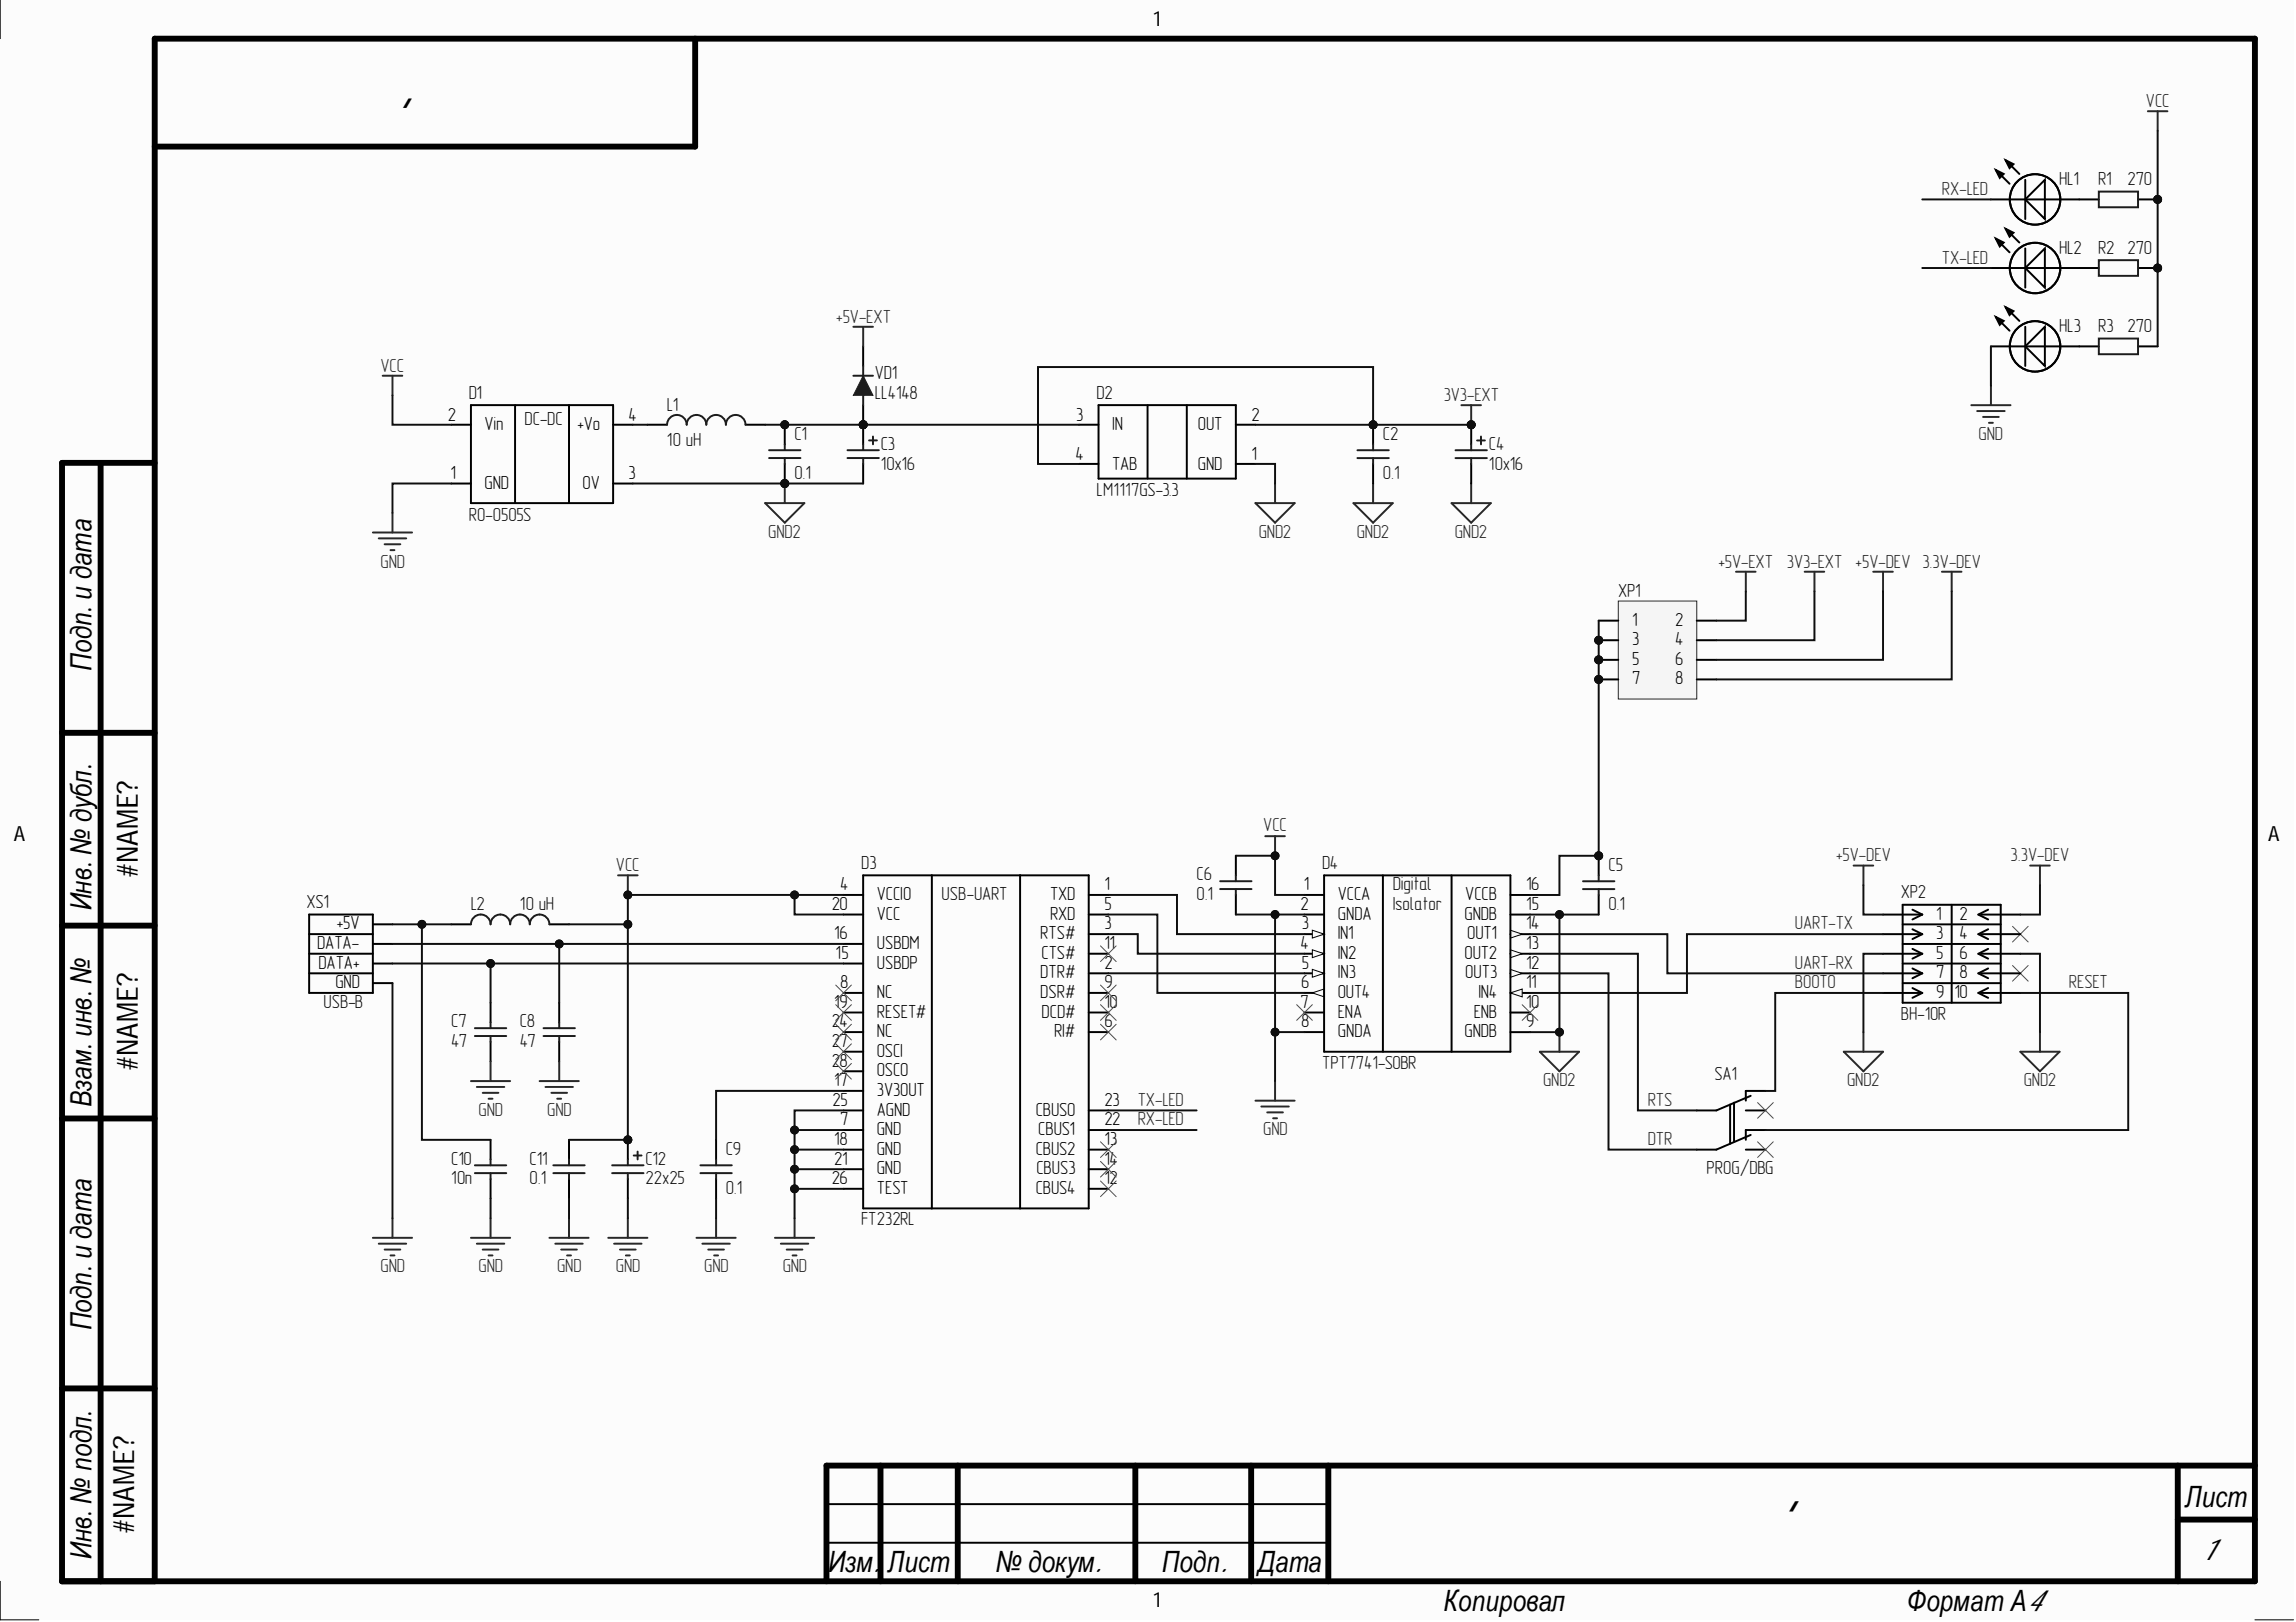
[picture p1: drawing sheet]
<svg xmlns="http://www.w3.org/2000/svg" width="297mm" height="210mm" viewBox="0 0 297 210" stroke-linecap="round" stroke-linejoin="round" font-family="sans-serif">
<defs><g id="words">
<g font-size="3.8">
<text x="11.8" y="86.8" transform="rotate(-90 11.8 86.8)">Подп. и дата</text>
<text x="17.8" y="113.5" transform="rotate(-90 17.8 113.5)">#NAME?</text>
<text x="11.8" y="117.8" transform="rotate(-90 11.8 117.8)">Инв. № дубл.</text>
<text x="11.8" y="143.3" transform="rotate(-90 11.8 143.3)">Взам. инв. №</text>
<text x="17.8" y="138.5" transform="rotate(-90 17.8 138.5)">#NAME?</text>
<text x="11.8" y="172.2" transform="rotate(-90 11.8 172.2)">Подп. и дата</text>
<text x="282.7" y="195">Лист</text>
<text x="11.8" y="201.8" transform="rotate(-90 11.8 201.8)">Инв. № подл.</text>
<text x="17.3" y="198.4" transform="rotate(-90 17.3 198.4)">#NAME?</text>
<text x="107.2" y="203.5">Изм.</text>
<text x="114.9" y="203.5">Лист</text>
<text x="128.8" y="203.5">№ докум.</text>
<text x="150.3" y="203.5">Подп.</text>
<text x="162.8" y="203.5">Дата</text>
<text x="284.7" y="201.9">1</text>
<text x="186.8" y="208.4">Копировал</text>
<text x="246.8" y="208.4">Формат А4</text>
</g>
<g font-size="2.7">
<text x="149.1" y="3.4">1</text>
<text x="1.8" y="108.8">A</text>
<text x="293.4" y="108.8">A</text>
<text x="149.1" y="208">1</text>
</g>
<g font-size="2.5" fill="#262626">
<text x="277.6" y="13.9">VCC</text>
<text x="251.2" y="25.3">RX-LED</text>
<text x="251.2" y="34.1">TX-LED</text>
<text x="108.2" y="41.8">+5V-EXT</text>
<text x="49.2" y="48.1">VCC</text>
<text x="186.8" y="51.9">3V3-EXT</text>
<text x="256" y="57">GND</text>
<text x="99.4" y="69.6">GND2</text>
<text x="162.8" y="69.6">GND2</text>
<text x="175.5" y="69.6">GND2</text>
<text x="188.2" y="69.6">GND2</text>
<text x="49.2" y="73.4">GND</text>
<text x="222.3" y="73.4">+5V-EXT</text>
<text x="231.2" y="73.4">3V3-EXT +5V-DEV 3.3V-DEV</text>
<text x="163.4" y="107.6">VCC</text>
<text x="79.7" y="112.7">VCC</text>
<text x="237.5" y="111.4">+5V-DEV</text>
<text x="260.1" y="111.4">3.3V-DEV</text>
<text x="232.2" y="120.3">UART-TX</text>
<text x="232.2" y="125.3">UART-RX</text>
<text x="232.2" y="127.9">BOOT0</text>
<text x="267.6" y="127.9">RESET</text>
<text x="147.2" y="143.1">TX-LED</text>
<text x="199.6" y="140.6">GND2</text>
<text x="213.2" y="143.1">RTS</text>
<text x="239" y="140.6">GND2</text>
<text x="261.8" y="140.6">GND2</text>
<text x="61.9" y="144.4">GND</text>
<text x="70.8" y="144.4">GND</text>
<text x="147.2" y="145.6">RX-LED</text>
<text x="163.4" y="146.9">GND</text>
<text x="213.2" y="148.2">DTR</text>
<text x="49.2" y="164.7">GND</text>
<text x="61.9" y="164.7">GND</text>
<text x="72.1" y="164.7">GND</text>
<text x="79.7" y="164.7">GND</text>
<text x="91.1" y="164.7">GND</text>
<text x="101.3" y="164.7">GND</text>
</g>
<g font-size="2.5" fill="#0e0e0e">
<text x="266.4" y="24">HL1</text>
<text x="271.5" y="24">R1</text>
<text x="275.3" y="24">270</text>
<text x="266.4" y="32.9">HL2</text>
<text x="271.5" y="32.9">R2</text>
<text x="275.3" y="32.9">270</text>
<text x="266.4" y="43">HL3</text>
<text x="271.5" y="43">R3</text>
<text x="275.3" y="43">270</text>
<text x="60.7" y="51.6">D1</text>
<text x="86.3" y="53.2">L1</text>
<text x="113.2" y="49.1">VD1</text>
<text x="113.2" y="51.6">LL4148</text>
<text x="141.9" y="51.6">D2</text>
<text x="67.8" y="55">DC-DC</text>
<text x="86.3" y="57.7">10 uH</text>
<text x="102.8" y="57">C1</text>
<text x="113.9" y="58.2">C3</text>
<text x="178.9" y="57">C2</text>
<text x="192.6" y="58.2">C4</text>
<text x="102.8" y="62">0.1</text>
<text x="113.9" y="60.8">10x16</text>
<text x="141.9" y="64.2">LM1117GS-3.3</text>
<text x="178.9" y="62">0.1</text>
<text x="192.6" y="60.8">10x16</text>
<text x="60.7" y="67.4">RO-0505S</text>
<text x="209.4" y="77.3">XP1</text>
<text x="111.4" y="112.4">D3</text>
<text x="154.8" y="113.9">C6</text>
<text x="171" y="112.4">D4</text>
<text x="208.1" y="112.7">C5</text>
<text x="39.7" y="117.5">XS1</text>
<text x="60.9" y="117.7">L2</text>
<text x="67.3" y="117.7">10 uH</text>
<text x="121.8" y="116.5">USB-UART</text>
<text x="154.8" y="116.5">0.1</text>
<text x="180.2" y="115.2">Digital</text>
<text x="180.2" y="117.7">Isolator</text>
<text x="208.1" y="117.7">0.1</text>
<text x="245.9" y="116.2">XP2</text>
<text x="41.9" y="130.4">USB-B</text>
<text x="245.9" y="131.9">BH-10R</text>
<text x="58.4" y="135.5">47</text>
<text x="58.4" y="133">C7</text>
<text x="67.3" y="135.5">47</text>
<text x="67.3" y="133">C8</text>
<text x="171" y="138.3">TPT7741-SOBR</text>
<text x="221.8" y="139.8">SA1</text>
<text x="93.9" y="149.4">C9</text>
<text x="58.4" y="153.2">10n</text>
<text x="58.4" y="150.7">C10</text>
<text x="68.5" y="153.2">0.1</text>
<text x="68.5" y="150.7">C11</text>
<text x="83.5" y="153.2">22x25</text>
<text x="83.5" y="150.7">C12</text>
<text x="93.9" y="154.5">0.1</text>
<text x="220.8" y="152">PROG/DBG</text>
<text x="111.4" y="158.6">FT232RL</text>
</g>
<g font-size="2.5">
<text x="57.9" y="54.4">2</text>
<text x="62.7" y="55.7">Vin</text>
<text x="74.7" y="55.7">+Vo</text>
<text x="81.3" y="54.4">4</text>
<text x="139.2" y="59.5">4</text>
<text x="139.2" y="54.4">3</text>
<text x="143.9" y="55.7">IN</text>
<text x="155" y="55.7">OUT</text>
<text x="161.9" y="54.4">2</text>
<text x="161.9" y="59.5">1</text>
<text x="58.3" y="62">1</text>
<text x="62.7" y="63.3">GND</text>
<text x="75.4" y="63.3">0V</text>
<text x="81.3" y="62">3</text>
<text x="143.9" y="60.8">TAB</text>
<text x="155" y="60.8">GND</text>
<text x="211.1" y="81.1">1</text>
<text x="211.1" y="83.5">3</text>
<text x="216.7" y="81.1">2</text>
<text x="216.7" y="83.5">4</text>
<text x="211.1" y="86">5</text>
<text x="211.1" y="88.6">7</text>
<text x="216.7" y="86">6</text>
<text x="216.7" y="88.6">8</text>
<text x="107.6" y="117.7">20</text>
<text x="108.7" y="115.2">4</text>
<text x="113.4" y="116.5">VCCIO</text>
<text x="113.4" y="119">VCC</text>
<text x="135.9" y="116.5">TXD</text>
<text x="135.9" y="119">RXD</text>
<text x="142.9" y="115.2">1</text>
<text x="142.9" y="117.7">5</text>
<text x="168.3" y="117.7">2</text>
<text x="168.7" y="115.2">1</text>
<text x="173.1" y="116.5">VCCA</text>
<text x="173.1" y="119">GNDA</text>
<text x="189.5" y="119">GNDB</text>
<text x="189.6" y="116.5">VCCB</text>
<text x="197.4" y="117.7">15</text>
<text x="197.4" y="115.2">16</text>
<text x="250.5" y="119">1</text>
<text x="253.5" y="119">2</text>
<text x="41" y="122.8">DATA-</text>
<text x="41.2" y="125.3">DATA+</text>
<text x="43.6" y="120.3">+5V</text>
<text x="107.9" y="121.5">16</text>
<text x="108.1" y="124.1">15</text>
<text x="113.4" y="122.8">USBDM</text>
<text x="113.4" y="125.3">USBDP</text>
<text x="134.6" y="121.5">RTS#</text>
<text x="134.8" y="124.1">CTS#</text>
<text x="142.9" y="120.3">3</text>
<text x="142.9" y="122.8">11</text>
<text x="142.9" y="125.3">2</text>
<text x="168.3" y="122.8">4</text>
<text x="168.4" y="120.3">3</text>
<text x="168.4" y="125.3">5</text>
<text x="173.1" y="121.5">IN1</text>
<text x="173.1" y="124.1">IN2</text>
<text x="189.5" y="124.1">OUT2</text>
<text x="189.8" y="121.5">OUT1</text>
<text x="197.4" y="125.3">12</text>
<text x="197.4" y="122.8">13</text>
<text x="197.4" y="120.3">14</text>
<text x="250.5" y="121.5">3</text>
<text x="250.5" y="124.1">5</text>
<text x="253.5" y="121.5">4</text>
<text x="253.5" y="124.1">6</text>
<text x="43.4" y="127.9">GND</text>
<text x="107.9" y="130.4">19</text>
<text x="108.7" y="127.9">8</text>
<text x="113.4" y="129.2">NC</text>
<text x="113.4" y="131.7">RESET#</text>
<text x="134.6" y="126.6">DTR#</text>
<text x="134.6" y="129.2">DSR#</text>
<text x="134.8" y="131.7">DCD#</text>
<text x="142.9" y="127.9">9</text>
<text x="142.9" y="130.4">10</text>
<text x="168.3" y="130.4">7</text>
<text x="168.3" y="127.9">6</text>
<text x="173.1" y="126.6">IN3</text>
<text x="173.1" y="129.2">OUT4</text>
<text x="173.1" y="131.7">ENA</text>
<text x="189.6" y="126.6">OUT3</text>
<text x="190.7" y="131.7">ENB</text>
<text x="191.3" y="129.2">IN4</text>
<text x="197.4" y="130.4">10</text>
<text x="197.4" y="127.9">11</text>
<text x="250.5" y="126.6">7</text>
<text x="250.5" y="129.2">9</text>
<text x="252.8" y="129.2">10</text>
<text x="253.5" y="126.6">8</text>
<text x="107.6" y="135.5">27</text>
<text x="107.6" y="133">24</text>
<text x="113.4" y="136.8">OSCI</text>
<text x="113.4" y="134.2">NC</text>
<text x="136.4" y="134.2">RI#</text>
<text x="142.9" y="133">6</text>
<text x="168.3" y="133">8</text>
<text x="173.1" y="134.2">GNDA</text>
<text x="189.5" y="134.2">GNDB</text>
<text x="197.4" y="133">9</text>
<text x="107.6" y="138">28</text>
<text x="107.7" y="143.1">25</text>
<text x="107.9" y="140.6">17</text>
<text x="113.4" y="139.3">OSCO</text>
<text x="113.4" y="141.8">3V3OUT</text>
<text x="142.9" y="143.1">23</text>
<text x="107.9" y="148.2">18</text>
<text x="108.7" y="145.6">7</text>
<text x="113.4" y="144.4">AGND</text>
<text x="113.4" y="146.9">GND</text>
<text x="113.4" y="149.4">GND</text>
<text x="134" y="144.4">CBUS0</text>
<text x="134" y="149.4">CBUS2</text>
<text x="134.3" y="146.9">CBUS1</text>
<text x="142.9" y="145.6">22</text>
<text x="142.9" y="148.2">13</text>
<text x="107.6" y="153.2">26</text>
<text x="107.9" y="150.7">21</text>
<text x="113.4" y="152">GND</text>
<text x="113.4" y="154.5">TEST</text>
<text x="134" y="154.5">CBUS4</text>
<text x="134.1" y="152">CBUS3</text>
<text x="142.9" y="150.7">14</text>
<text x="142.9" y="153.2">12</text>
</g>
</g></defs>
<g fill="#fcfcfc">
<path d="M0 0h296.7v209.6h-296.7z" fill-rule="evenodd"/>
<path d="M5 5h286.7v199.6h-286.7z" fill-rule="evenodd"/>
</g>
<path d="M0 0v5M0 204.6v5h5M291.7 209.6h5" fill="none" stroke="#000" stroke-width=".13"/>
<g fill="none" stroke="#000" stroke-width=".76">
<path d="M89.9 5v14h-69.9M13 59.9v144.7M20 59.9h-12v144.7h283.7v-199.6h-271.7v199.6M8 94.8h12M8 119.8h12M8 144.7h12M8 179.7h12M113.9 189.7v14.9M123.9 189.7v14.9M146.9 189.7v14.9M161.9 189.7v14.9M171.8 189.7v14.9"/>
<path d="M281.7 189.7v14.9M281.7 196.6h10M291.7 189.7h-184.8v14.9"/>
</g>
<g fill="none" stroke="#000" stroke-width=".25">
<path d="M109.1 115.8h2.6M109.1 118.3h2.6M111.7 113.3h29.1v43.1h-29.1zM120.6 113.3v43.1M132 113.3v43.1M140.8 115.8h2.6M140.8 118.3h2.6M109.1 122.2h2.6M109.1 124.7h2.6M109.1 128.5h2.6M109.1 131h2.6M109.1 136.1h2.6"/>
<path d="M109.1 138.6h2.6M109.1 133.6h2.6M140.8 128.5h2.6M140.8 131h2.6M140.8 120.9h2.6M140.8 123.4h2.6M140.8 126h2.6M140.8 133.6h2.6M63.5 147.5v2.5M63.5 152.6v2.5M92.6 147.5v2.5M92.6 152.6v2.5"/>
<path d="M109.1 141.2h2.6M109.1 143.7h2.6M109.1 146.2h2.6M109.1 148.8h2.6M109.1 151.3h2.6M109.1 153.8h2.6M140.8 143.7h2.6M140.8 146.2h2.6M140.8 148.8h2.6M140.8 151.3h2.6M140.8 153.8h2.6M106.9 194.7h64.9"/>
<path d="M106.9 199.6h64.9"/>
</g>
<path d="M61.4 150.8h4.1M61.4 151.8h4.1M63.5 150v.8M63.5 151.8v.8M90.6 150.8h4.1M90.6 151.8h4.1M92.6 150v.8M92.6 151.8v.8" fill="none" stroke="#1c1c1c" stroke-width=".25"/>
<path d="M80 113.3h2.5M81.2 113.3v2.5M92.6 157.6v2.6M90.1 160.2h5.1M90.9 160.9h3.5M91.6 161.7h2.1M92.4 162.5h.5" fill="none" stroke="#262626" stroke-width=".25"/>
<circle cx="81.2" cy="115.8" r=".51" fill="#0e0e0e"/>
<circle cx="81.2" cy="115.8" r=".51" fill="none" stroke="#0e0e0e" stroke-width=".13"/>
<path d="M102.8 157.6v2.6M100.3 160.2h5M101 160.9h3.6M101.8 161.7h2M102.5 162.5h.5" fill="none" stroke="#262626" stroke-width=".25"/>
<g fill="none" stroke="#4c4c4c" stroke-width=".13">
<path d="M108.1 132.5l2 2.1M108.1 135.1l2 2M108.1 127.5l2 2M110.1 132.5l-2 2.1M110.1 135.1l-2 2M110.1 127.5l-2 2M142.4 132.5l2 2.1M142.4 130l2 2M142.4 122.4l2 2M142.4 127.5l2 2M144.4 132.5l-2 2.1M144.4 130l-2 2"/>
<path d="M144.4 122.4l-2 2M144.4 127.5l-2 2M142.4 147.8l2 2M142.4 150.3l2 2M142.4 152.8l2 2.1M144.4 147.8l-2 2M144.4 150.3l-2 2M144.4 152.8l-2 2.1"/>
</g>
<circle cx="279.1" cy="25.8" r=".51" fill="#0e0e0e"/>
<circle cx="279.1" cy="25.8" r=".51" fill="none" stroke="#0e0e0e" stroke-width=".13"/>
<path d="M276.6 25.8h2.5" fill="none" stroke="#000" stroke-width=".25"/>
<circle cx="279.1" cy="25.8" r=".51" fill="#0e0e0e"/>
<circle cx="279.1" cy="25.8" r=".51" fill="none" stroke="#0e0e0e" stroke-width=".13"/>
<path d="M269 25.8h2.5" fill="none" stroke="#000" stroke-width=".25"/>
<path d="M271.5 24.8h5.1v2h-5.1z" fill="none" stroke="#1c1c1c" stroke-width=".25"/>
<circle cx="279.1" cy="34.7" r=".51" fill="#0e0e0e"/>
<circle cx="279.1" cy="34.7" r=".51" fill="none" stroke="#0e0e0e" stroke-width=".13"/>
<path d="M276.6 34.7h2.5" fill="none" stroke="#000" stroke-width=".25"/>
<circle cx="279.1" cy="34.7" r=".51" fill="#0e0e0e"/>
<circle cx="279.1" cy="34.7" r=".51" fill="none" stroke="#0e0e0e" stroke-width=".13"/>
<path d="M269 34.7h2.5M269 44.8h2.5M276.6 44.8h2.5" fill="none" stroke="#000" stroke-width=".25"/>
<path d="M271.5 33.7h5.1v2h-5.1zM271.5 43.8h5.1v2h-5.1z" fill="none" stroke="#1c1c1c" stroke-width=".25"/>
<g fill="none" stroke="#262626" stroke-width=".25">
<path d="M277.9 14.4h2.5M279.1 14.4v2.5M189.1 52.4h2.5M190.3 52.4v2.6M255 52.4h5.1M255.8 53.2h3.5M256.6 54h2M257.3 54.7h.5M257.6 49.9v2.5M239.8 112h2.5M241.1 112v2.6M262.6 112h2.6"/>
<path d="M263.9 112v2.6M238.5 136.1h5.1l-2.5 2.5zM241.1 133.6v2.5M261.4 136.1h5.1l-2.6 2.5zM263.9 133.6v2.5"/>
</g>
<path d="M260.4 119.9l2 2M262.4 119.9l-2 2M260.4 124.9l2 2.1M262.4 124.9l-2 2.1" fill="none" stroke="#4c4c4c" stroke-width=".13"/>
<circle cx="190.3" cy="55" r=".51" fill="#0e0e0e"/>
<circle cx="190.3" cy="55" r=".51" fill="none" stroke="#0e0e0e" stroke-width=".13"/>
<path d="M83.8 55h2.5M96.4 55h2.6M139.6 55h2.5M142.1 52.4h17.8v9.5h-17.8zM148.5 52.4v9.5M153.5 52.4v9.5M159.9 55h2.5M139.6 60h2.5M159.9 60h2.5M168.8 115.8h2.5M168.8 118.3h2.5M168.8 120.9h2.5" fill="none" stroke="#000" stroke-width=".25"/>
<path d="M49.5 48.6h2.5M50.8 48.6v2.6M48.2 68.9h5.1M49 69.7h3.6M49.8 70.4h2M50.5 71.2h.5M50.8 66.4v2.5M242.3 74h2.6M243.6 74v2.5M251.2 74h2.6M252.5 74v2.5" fill="none" stroke="#262626" stroke-width=".25"/>
<path d="M86.3 55a1.27 1.27 0 0 1 1.3-1.3 1.27 1.27 0 0 1 1.2 1.3 1.27 1.27 0 0 1 1.3-1.3 1.27 1.27 0 0 1 1.3 1.3 1.27 1.27 0 0 1 1.2-1.3 1.27 1.27 0 0 1 1.3 1.3 1.27 1.27 0 0 1 1.3-1.3 1.27 1.27 0 0 1 1.2 1.3" fill="none" stroke="#1c1c1c" stroke-width=".25"/>
<path d="M169.8 120.4l1.5 .5-1.5 .5z" fill="#fbfbfb"/>
<path d="M169.8 120.4l1.5 .5-1.5 .5z" fill="none" stroke="#000" stroke-width=".13"/>
<path d="M168.8 123.4h2.5" fill="none" stroke="#000" stroke-width=".25"/>
<path d="M169.8 122.9l1.5 .5-1.5 .5z" fill="#fbfbfb"/>
<path d="M169.8 122.9l1.5 .5-1.5 .5z" fill="none" stroke="#000" stroke-width=".13"/>
<path d="M168.8 126h2.5" fill="none" stroke="#000" stroke-width=".25"/>
<path d="M169.8 125.4l1.5 .6-1.5 .5z" fill="#fbfbfb"/>
<path d="M169.8 125.4l1.5 .6-1.5 .5z" fill="none" stroke="#000" stroke-width=".13"/>
<path d="M168.8 128.5h2.5" fill="none" stroke="#000" stroke-width=".25"/>
<path d="M169.8 128.5l1.5-.5v1z" fill="#fbfbfb"/>
<path d="M169.8 128.5l1.5-.5v1z" fill="none" stroke="#000" stroke-width=".13"/>
<path d="M168.8 131h2.5M168.8 133.6h2.5M195.4 131h2.5M195.4 133.6h2.5M195.4 128.5h2.5" fill="none" stroke="#000" stroke-width=".25"/>
<path d="M195.4 128.5l1.5-.5v1z" fill="#fbfbfb"/>
<path d="M195.4 128.5l1.5-.5v1z" fill="none" stroke="#000" stroke-width=".13"/>
<path d="M195.4 126h2.5" fill="none" stroke="#000" stroke-width=".25"/>
<path d="M195.4 125.5l1.5 .5-1.5 .5z" fill="#fbfbfb"/>
<path d="M195.4 125.5l1.5 .5-1.5 .5z" fill="none" stroke="#000" stroke-width=".13"/>
<path d="M195.4 123.4h2.5" fill="none" stroke="#000" stroke-width=".25"/>
<path d="M195.4 122.9l1.5 .5-1.5 .5z" fill="#fbfbfb"/>
<path d="M195.4 122.9l1.5 .5-1.5 .5z" fill="none" stroke="#000" stroke-width=".13"/>
<path d="M195.4 120.9h2.5" fill="none" stroke="#000" stroke-width=".25"/>
<path d="M195.4 120.4l1.5 .5-1.5 .5z" fill="#fbfbfb"/>
<path d="M195.4 120.4l1.5 .5-1.5 .5z" fill="none" stroke="#000" stroke-width=".13"/>
<path d="M159.9 110.7v2.6M159.9 115.8v2.5M171.3 113.3v22.8M171.3 113.3h24.1v22.8h-24.1M178.9 113.3v22.8M187.8 113.3v22.8M195.4 118.4h2.5M195.4 115.8h2.5" fill="none" stroke="#000" stroke-width=".25"/>
<path d="M165 139.9v2.5M162.4 142.4h5.1M163.2 143.2h3.5M163.9 144h2.1M164.7 144.7h.5" fill="none" stroke="#262626" stroke-width=".25"/>
<path d="M157.9 114h4M157.9 115.1h4M159.9 113.3v.7M159.9 115.1v.7" fill="none" stroke="#1c1c1c" stroke-width=".25"/>
<circle cx="206.8" cy="110.7" r=".51" fill="#0e0e0e"/>
<circle cx="206.8" cy="110.7" r=".51" fill="none" stroke="#0e0e0e" stroke-width=".13"/>
<path d="M206.8 110.7v2.6M206.8 115.8v2.6" fill="none" stroke="#000" stroke-width=".25"/>
<circle cx="206.8" cy="110.7" r=".51" fill="#0e0e0e"/>
<circle cx="206.8" cy="110.7" r=".51" fill="none" stroke="#0e0e0e" stroke-width=".13"/>
<path d="M204.8 114h4.1M204.8 115.1h4.1M206.8 113.3v.7M206.8 115.1v.7" fill="none" stroke="#1c1c1c" stroke-width=".25"/>
<path d="M163.7 108.2h2.5M165 108.2v2.5" fill="none" stroke="#262626" stroke-width=".25"/>
<circle cx="165" cy="110.7" r=".51" fill="#0e0e0e"/>
<circle cx="165" cy="110.7" r=".51" fill="none" stroke="#0e0e0e" stroke-width=".13"/>
<circle cx="111.7" cy="55" r=".51" fill="#0e0e0e"/>
<circle cx="111.7" cy="55" r=".51" fill="none" stroke="#0e0e0e" stroke-width=".13"/>
<path d="M111.7 52.4v2.6" fill="none" stroke="#000" stroke-width=".25"/>
<circle cx="111.7" cy="55" r=".51" fill="#0e0e0e"/>
<circle cx="111.7" cy="55" r=".51" fill="none" stroke="#0e0e0e" stroke-width=".13"/>
<path d="M111.7 44.8v2.6" fill="none" stroke="#000" stroke-width=".25"/>
<path d="M110.4 48.6h2.5M111.7 47.4v5" fill="none" stroke="#1c1c1c" stroke-width=".25"/>
<path d="M111.7 48.6l1.2 2.6h-2.5z" fill="#1c1c1c"/>
<path d="M111.7 48.6l1.2 2.6h-2.5z" fill="none" stroke="#1c1c1c" stroke-width=".13"/>
<path d="M110.4 42.3h2.5M111.7 42.3v2.5M224.6 74h2.5M225.9 74v2.5M233.5 74h2.5M234.7 74v2.5M199.2 136.1h5.1l-2.5 2.5zM201.8 133.6v2.5" fill="none" stroke="#262626" stroke-width=".25"/>
<path d="M167.7 130l2.1 2M169.8 130l-2.1 2M196.9 130l2.1 2M199 130l-2.1 2" fill="none" stroke="#4c4c4c" stroke-width=".13"/>
<circle cx="201.8" cy="133.6" r=".51" fill="#0e0e0e"/>
<circle cx="201.8" cy="133.6" r=".51" fill="none" stroke="#0e0e0e" stroke-width=".13"/>
<path d="M99 65.1h5.1l-2.6 2.5zM101.5 62.6v2.5" fill="none" stroke="#262626" stroke-width=".25"/>
<circle cx="101.5" cy="62.6" r=".51" fill="#0e0e0e"/>
<circle cx="101.5" cy="62.6" r=".51" fill="none" stroke="#0e0e0e" stroke-width=".13"/>
<g fill="none" stroke="#262626" stroke-width=".25">
<path d="M162.4 65.1h5.1l-2.5 2.5zM165 62.6v2.5M175.1 65.1h5.1l-2.6 2.5zM177.6 62.6v2.5M187.8 65.1h5.1l-2.6 2.5zM190.3 62.6v2.5M60.9 139.9h5.1M63.5 137.4v2.5M69.8 139.9h5.1M72.3 137.4v2.5M50.8 157.6v2.6M61.7 140.7h3.5"/>
<path d="M62.4 141.4h2.1M63.2 142.2h.5M63.5 157.6v2.6M70.6 140.7h3.5M71.3 141.4h2.1M72.1 142.2h.5M73.6 157.6v2.6M81.2 157.6v2.6M48.2 160.2h5.1M49 160.9h3.6M49.8 161.7h2M50.5 162.5h.5"/>
<path d="M60.9 160.2h5.1M61.7 160.9h3.5M62.4 161.7h2.1M63.2 162.5h.5M71.1 160.2h5M71.8 160.9h3.6M72.6 161.7h2M73.4 162.5h.5M78.7 160.2h5.1M79.4 160.9h3.6M80.2 161.7h2M81 162.5h.5"/>
</g>
<path d="M58.4 119.6h2.5M71.1 119.6h2.5M63.5 129.8v2.5M63.5 134.8v2.6M72.3 129.8v2.5M72.3 134.8v2.6M73.6 147.5v2.5M73.6 152.6v2.5" fill="none" stroke="#000" stroke-width=".25"/>
<g fill="none" stroke="#1c1c1c" stroke-width=".25">
<path d="M60.9 119.6a1.27 1.27 0 0 1 1.3-1.3 1.27 1.27 0 0 1 1.3 1.3 1.27 1.27 0 0 1 1.2-1.3 1.27 1.27 0 0 1 1.3 1.3 1.27 1.27 0 0 1 1.3-1.3 1.27 1.27 0 0 1 1.2 1.3 1.27 1.27 0 0 1 1.3-1.3 1.27 1.27 0 0 1 1.3 1.3M61.4 133.1h4.1M61.4 134.1h4.1M63.5 132.3v.8M63.5 134.1v.7M70.3 133.1h4.1M70.3 134.1h4.1M72.3 132.3v.8M72.3 134.1v.7M71.6 150.8h4M71.6 151.8h4M73.6 150v.8"/>
<path d="M73.6 151.8v.8"/>
</g>
<circle cx="81.2" cy="147.5" r=".51" fill="#0e0e0e"/>
<circle cx="81.2" cy="147.5" r=".51" fill="none" stroke="#0e0e0e" stroke-width=".13"/>
<path d="M81.2 147.5v2.5" fill="none" stroke="#000" stroke-width=".25"/>
<circle cx="81.2" cy="147.5" r=".51" fill="#0e0e0e"/>
<circle cx="81.2" cy="147.5" r=".51" fill="none" stroke="#0e0e0e" stroke-width=".13"/>
<g fill="none" stroke="#000" stroke-width=".25">
<path d="M40 118.3h8.2v10.2h-8.2zM48.2 119.6h2.6M40 120.9h8.2M40 123.4h8.2M40 126h8.2M48.2 122.2h2.6M48.2 124.7h2.6M48.2 127.2h2.6M81.2 152.6v2.5M223.8 142.9v5.1M224.3 142.7v5.1M225.9 143.7h2.5"/>
<path d="M225.9 148.8h2.5M226.5 141.8l-4.4 1.9h-2.6M226.5 146.9l-4.4 1.9h-2.6M228.4 141.2h-2.5v1.2M228.4 146.2h-2.5v1.3"/>
</g>
<path d="M79.2 150.8h4.1M79.2 151.8h4.1M81.2 150v.8M81.2 151.8v.8M82 149.5h1M82.5 149v1" fill="none" stroke="#1c1c1c" stroke-width=".25"/>
<path d="M108.1 137.6l2 2M110.1 137.6l-2 2M227.4 142.7l2 2M227.4 147.8l2 2M229.4 142.7l-2 2M229.4 147.8l-2 2" fill="none" stroke="#4c4c4c" stroke-width=".13"/>
<circle cx="190.3" cy="55" r=".51" fill="#0e0e0e"/>
<circle cx="190.3" cy="55" r=".51" fill="none" stroke="#0e0e0e" stroke-width=".13"/>
<path d="M190.3 55v2.5" fill="none" stroke="#000" stroke-width=".25"/>
<circle cx="190.3" cy="55" r=".51" fill="#0e0e0e"/>
<circle cx="190.3" cy="55" r=".51" fill="none" stroke="#0e0e0e" stroke-width=".13"/>
<path d="M190.3 60v2.6" fill="none" stroke="#000" stroke-width=".25"/>
<path d="M188.3 58.3h4.1M188.3 59.3h4.1M190.3 57.5v.8M190.3 59.3v.7M191.1 57h1M191.6 56.5v1" fill="none" stroke="#1c1c1c" stroke-width=".25"/>
<circle cx="101.5" cy="62.6" r=".51" fill="#0e0e0e"/>
<circle cx="101.5" cy="62.6" r=".51" fill="none" stroke="#0e0e0e" stroke-width=".13"/>
<circle cx="101.5" cy="55" r=".51" fill="#0e0e0e"/>
<circle cx="101.5" cy="55" r=".51" fill="none" stroke="#0e0e0e" stroke-width=".13"/>
<path d="M101.5 60v2.6" fill="none" stroke="#000" stroke-width=".25"/>
<circle cx="101.5" cy="62.6" r=".51" fill="#0e0e0e"/>
<circle cx="101.5" cy="62.6" r=".51" fill="none" stroke="#0e0e0e" stroke-width=".13"/>
<path d="M101.5 55v2.5" fill="none" stroke="#000" stroke-width=".25"/>
<circle cx="101.5" cy="55" r=".51" fill="#0e0e0e"/>
<circle cx="101.5" cy="55" r=".51" fill="none" stroke="#0e0e0e" stroke-width=".13"/>
<path d="M99.5 58.3h4.1M99.5 59.3h4.1M101.5 57.5v.8M101.5 59.3v.7" fill="none" stroke="#1c1c1c" stroke-width=".25"/>
<circle cx="177.6" cy="55" r=".51" fill="#0e0e0e"/>
<circle cx="177.6" cy="55" r=".51" fill="none" stroke="#0e0e0e" stroke-width=".13"/>
<path d="M177.6 55v2.5M177.6 60v2.6" fill="none" stroke="#000" stroke-width=".25"/>
<circle cx="177.6" cy="55" r=".51" fill="#0e0e0e"/>
<circle cx="177.6" cy="55" r=".51" fill="none" stroke="#0e0e0e" stroke-width=".13"/>
<path d="M175.6 58.3h4.1M175.6 59.3h4.1M177.6 57.5v.8M177.6 59.3v.7" fill="none" stroke="#1c1c1c" stroke-width=".25"/>
<circle cx="111.7" cy="55" r=".51" fill="#0e0e0e"/>
<circle cx="111.7" cy="55" r=".51" fill="none" stroke="#0e0e0e" stroke-width=".13"/>
<path d="M111.7 55v2.5" fill="none" stroke="#000" stroke-width=".25"/>
<circle cx="111.7" cy="55" r=".51" fill="#0e0e0e"/>
<circle cx="111.7" cy="55" r=".51" fill="none" stroke="#0e0e0e" stroke-width=".13"/>
<path d="M257.6 25.8h2.5M266.5 25.8h2.5M58.4 55h2.5M60.9 52.4h18.4v12.7h-18.4zM66.6 52.4v12.7M73.6 52.4v12.7M79.3 55h2.6M58.4 62.6h2.5M79.3 62.6h2.6M111.7 60v2.6" fill="none" stroke="#000" stroke-width=".25"/>
<path d="M109.6 58.3h4.1M109.6 59.3h4.1M111.7 57.5v.8M111.7 59.3v.7M112.4 57h1M112.9 56.5v1" fill="none" stroke="#1c1c1c" stroke-width=".25"/>
<path d="M108.1 130l2 2M110.1 130l-2 2" fill="none" stroke="#4c4c4c" stroke-width=".13"/>
<path d="M262 25.8l2.5-2.5v5z" fill="#fefefe"/>
<g fill="none" stroke="#000" stroke-width=".25">
<path d="M257.6 34.7h2.5M258.2 22l1 .5-.5 .5zM258.2 22l1.8 1.8M259.5 20.7l1 .5-.5 .6zM259.5 20.7l1.7 1.8M260.1 25.8h6.4M262 25.8l2.5-2.5v5zM262 23.3v5M266.5 34.7h2.5"/>
<circle cx="263.3" cy="25.8" r="3.3"/>
</g>
<path d="M258.2 22l1 .5-.5 .5zM259.5 20.7l1 .5-.5 .6z" fill="#000"/>
<path d="M262 34.7l2.5-2.6v5.1z" fill="#fefefe"/>
<g fill="none" stroke="#000" stroke-width=".25">
<path d="M258.2 30.9l1 .5-.5 .5zM258.2 30.9l1.8 1.8M259.5 29.6l1 .5-.5 .5zM259.5 29.6l1.7 1.8M260.1 34.7h6.4M262 34.7l2.5-2.6v5.1zM262 32.1v5.1M257.6 44.8h2.5M266.5 44.8h2.5"/>
<circle cx="263.3" cy="34.7" r="3.3"/>
</g>
<path d="M258.2 30.9l1 .5-.5 .5zM259.5 29.6l1 .5-.5 .5z" fill="#000"/>
<path d="M262 44.8l2.5-2.5v5.1z" fill="#fefefe"/>
<g fill="none" stroke="#000" stroke-width=".25">
<path d="M259.5 39.8l1 .5-.5 .5zM259.5 39.8l1.7 1.7M258.2 41l1 .5-.5 .5zM258.2 41l1.8 1.8M260.1 44.8h6.4M262 44.8l2.5-2.5v5.1zM262 42.3v5.1"/>
<circle cx="263.3" cy="44.8" r="3.3"/>
</g>
<path d="M259.5 39.8l1 .5-.5 .5zM258.2 41l1 .5-.5 .5z" fill="#000"/>
<circle cx="206.8" cy="82.9" r=".51" fill="#0e0e0e"/>
<circle cx="206.8" cy="82.9" r=".51" fill="none" stroke="#0e0e0e" stroke-width=".13"/>
<circle cx="206.8" cy="85.4" r=".51" fill="#0e0e0e"/>
<circle cx="206.8" cy="85.4" r=".51" fill="none" stroke="#0e0e0e" stroke-width=".13"/>
<circle cx="206.8" cy="87.9" r=".51" fill="#0e0e0e"/>
<circle cx="206.8" cy="87.9" r=".51" fill="none" stroke="#0e0e0e" stroke-width=".13"/>
<path d="M209.4 77.8h10.1v12.7h-10.1z" fill-rule="evenodd" fill="#f5f5f5"/>
<path d="M209.4 77.8h10.1v12.7h-10.1z" fill="none" stroke="#262626" stroke-width=".13"/>
<path d="M206.8 80.3h2.6M206.8 82.9h2.6M219.5 80.3h2.6" fill="none" stroke="#000" stroke-width=".25"/>
<circle cx="206.8" cy="82.9" r=".51" fill="#0e0e0e"/>
<circle cx="206.8" cy="82.9" r=".51" fill="none" stroke="#0e0e0e" stroke-width=".13"/>
<path d="M206.8 85.4h2.6M219.5 82.9h2.6" fill="none" stroke="#000" stroke-width=".25"/>
<circle cx="206.8" cy="85.4" r=".51" fill="#0e0e0e"/>
<circle cx="206.8" cy="85.4" r=".51" fill="none" stroke="#0e0e0e" stroke-width=".13"/>
<path d="M206.8 87.9h2.6M219.5 85.4h2.6" fill="none" stroke="#000" stroke-width=".25"/>
<circle cx="206.8" cy="87.9" r=".51" fill="#0e0e0e"/>
<circle cx="206.8" cy="87.9" r=".51" fill="none" stroke="#0e0e0e" stroke-width=".13"/>
<g fill="none" stroke="#000" stroke-width=".25">
<path d="M219.5 87.9h2.6M243.6 118.4h5.1M246.2 117.1h12.6v12.7h-12.6zM246.2 119.6h12.6M247.4 117.7l1.3 .7M248.7 118.4l-1.3 .6M252.5 117.1v12.7M256.3 118.4h5.1M257.2 117.7l-1.3 .7 1.3 .6M243.6 120.9h5.1M243.6 123.4h5.1M243.6 126h5.1"/>
<path d="M243.6 128.5h5.1M246.2 122.2h12.6M246.2 124.7h12.6M246.2 127.2h12.6M247.4 120.3l1.3 .6M247.4 122.8l1.3 .6M247.4 125.3l1.3 .7M247.4 127.9l1.3 .6M248.7 120.9l-1.3 .6M248.7 123.4l-1.3 .7M248.7 126l-1.3 .6M248.7 128.5l-1.3 .6"/>
<path d="M256.3 120.9h5.1M256.3 123.4h5.1M256.3 126h5.1M256.3 128.5h5.1M257.2 120.3l-1.3 .6 1.3 .6M257.2 122.8l-1.3 .6 1.3 .7M257.2 125.3l-1.3 .7 1.3 .6M257.2 127.9l-1.3 .6 1.3 .6"/>
</g>
<path d="M102.8 146.2h6.3" fill="none" stroke="#0e0e0e" stroke-width=".25"/>
<circle cx="102.8" cy="146.2" r=".51" fill="#0e0e0e"/>
<circle cx="102.8" cy="146.2" r=".51" fill="none" stroke="#0e0e0e" stroke-width=".13"/>
<path d="M102.8 148.8h6.3" fill="none" stroke="#0e0e0e" stroke-width=".25"/>
<circle cx="102.8" cy="148.8" r=".51" fill="#0e0e0e"/>
<circle cx="102.8" cy="148.8" r=".51" fill="none" stroke="#0e0e0e" stroke-width=".13"/>
<path d="M102.8 151.3h6.3" fill="none" stroke="#0e0e0e" stroke-width=".25"/>
<circle cx="102.8" cy="151.3" r=".51" fill="#0e0e0e"/>
<circle cx="102.8" cy="151.3" r=".51" fill="none" stroke="#0e0e0e" stroke-width=".13"/>
<path d="M102.8 153.8h6.3" fill="none" stroke="#0e0e0e" stroke-width=".25"/>
<circle cx="102.8" cy="153.8" r=".51" fill="#0e0e0e"/>
<circle cx="102.8" cy="153.8" r=".51" fill="none" stroke="#0e0e0e" stroke-width=".13"/>
<path d="M279.1 16.9v27.9M248.7 25.8h8.9M248.7 34.7h8.9M143.4 143.7h11.4M143.4 146.2h11.4" fill="none" stroke="#0e0e0e" stroke-width=".25"/>
<circle cx="279.1" cy="25.8" r=".51" fill="#0e0e0e"/>
<circle cx="279.1" cy="25.8" r=".51" fill="none" stroke="#0e0e0e" stroke-width=".13"/>
<circle cx="279.1" cy="34.7" r=".51" fill="#0e0e0e"/>
<circle cx="279.1" cy="34.7" r=".51" fill="none" stroke="#0e0e0e" stroke-width=".13"/>
<path d="M162.4 55h15.2M257.6 44.8v5.1M162.4 60h2.6v2.6M241.1 114.6v3.8h2.5M263.9 114.6v3.8h-2.5M243.6 123.4h-2.5v10.2M261.4 123.4h2.5v10.2" fill="none" stroke="#0e0e0e" stroke-width=".25"/>
<circle cx="177.6" cy="55" r=".51" fill="#0e0e0e"/>
<circle cx="177.6" cy="55" r=".51" fill="none" stroke="#0e0e0e" stroke-width=".13"/>
<path d="M190.3 55h-12.7v-7.5h-43.3v12.5h5.3" fill="none" stroke="#0e0e0e" stroke-width=".25"/>
<circle cx="190.3" cy="55" r=".51" fill="#0e0e0e"/>
<circle cx="190.3" cy="55" r=".51" fill="none" stroke="#0e0e0e" stroke-width=".13"/>
<circle cx="177.6" cy="55" r=".51" fill="#0e0e0e"/>
<circle cx="177.6" cy="55" r=".51" fill="none" stroke="#0e0e0e" stroke-width=".13"/>
<path d="M81.9 62.6h29.8" fill="none" stroke="#0e0e0e" stroke-width=".25"/>
<circle cx="101.5" cy="62.6" r=".51" fill="#0e0e0e"/>
<circle cx="101.5" cy="62.6" r=".51" fill="none" stroke="#0e0e0e" stroke-width=".13"/>
<path d="M81.9 55h1.9M99 55h12.7" fill="none" stroke="#0e0e0e" stroke-width=".25"/>
<circle cx="101.5" cy="55" r=".51" fill="#0e0e0e"/>
<circle cx="101.5" cy="55" r=".51" fill="none" stroke="#0e0e0e" stroke-width=".13"/>
<circle cx="111.7" cy="55" r=".51" fill="#0e0e0e"/>
<circle cx="111.7" cy="55" r=".51" fill="none" stroke="#0e0e0e" stroke-width=".13"/>
<path d="M168.8 118.3h-3.8v15.3h3.8" fill="none" stroke="#0e0e0e" stroke-width=".25"/>
<circle cx="165" cy="118.3" r=".51" fill="#0e0e0e"/>
<circle cx="165" cy="118.3" r=".51" fill="none" stroke="#0e0e0e" stroke-width=".13"/>
<circle cx="165" cy="133.6" r=".51" fill="#0e0e0e"/>
<circle cx="165" cy="133.6" r=".51" fill="none" stroke="#0e0e0e" stroke-width=".13"/>
<path d="M197.9 118.4h3.9v15.2h-3.9" fill="none" stroke="#0e0e0e" stroke-width=".25"/>
<circle cx="201.8" cy="118.4" r=".51" fill="#0e0e0e"/>
<circle cx="201.8" cy="118.4" r=".51" fill="none" stroke="#0e0e0e" stroke-width=".13"/>
<circle cx="201.8" cy="133.6" r=".51" fill="#0e0e0e"/>
<circle cx="201.8" cy="133.6" r=".51" fill="none" stroke="#0e0e0e" stroke-width=".13"/>
<path d="M165 133.6v6.3" fill="none" stroke="#0e0e0e" stroke-width=".25"/>
<circle cx="165" cy="133.6" r=".51" fill="#0e0e0e"/>
<circle cx="165" cy="133.6" r=".51" fill="none" stroke="#0e0e0e" stroke-width=".13"/>
<path d="M159.9 110.7h5.1v5.1h3.8" fill="none" stroke="#0e0e0e" stroke-width=".25"/>
<circle cx="165" cy="110.7" r=".51" fill="#0e0e0e"/>
<circle cx="165" cy="110.7" r=".51" fill="none" stroke="#0e0e0e" stroke-width=".13"/>
<path d="M159.9 118.3h5.1" fill="none" stroke="#0e0e0e" stroke-width=".25"/>
<circle cx="165" cy="118.3" r=".51" fill="#0e0e0e"/>
<circle cx="165" cy="118.3" r=".51" fill="none" stroke="#0e0e0e" stroke-width=".13"/>
<path d="M201.8 118.4h5" fill="none" stroke="#0e0e0e" stroke-width=".25"/>
<circle cx="201.8" cy="118.4" r=".51" fill="#0e0e0e"/>
<circle cx="201.8" cy="118.4" r=".51" fill="none" stroke="#0e0e0e" stroke-width=".13"/>
<path d="M111.7 55h27.9" fill="none" stroke="#0e0e0e" stroke-width=".25"/>
<circle cx="111.7" cy="55" r=".51" fill="#0e0e0e"/>
<circle cx="111.7" cy="55" r=".51" fill="none" stroke="#0e0e0e" stroke-width=".13"/>
<g fill="none" stroke="#0e0e0e" stroke-width=".25">
<path d="M225.9 76.5v3.8h-3.8M234.7 76.5v6.4h-12.6M243.6 76.5v8.9h-21.5M252.5 76.5v11.4h-30.4M143.4 115.8h8.9v5.1h16.5M143.4 118.3h6.3v10.2h19.1M50.8 122.2h58.3M143.4 120.9h3.8v2.5h21.6M143.4 126h25.4M197.9 120.9h17.8v5.1h27.9M197.9 126h10.2v22.8h11.4M197.9 123.4h14v20.3h7.6"/>
<path d="M243.6 120.9h-25.4v7.6h-20.3M63.5 155.1v2.5M73.6 155.1v2.5M81.2 155.1v2.5M92.6 155.1v2.5M109.1 141.2h-16.5v6.3"/>
</g>
<circle cx="72.3" cy="122.2" r=".51" fill="#0e0e0e"/>
<circle cx="72.3" cy="122.2" r=".51" fill="none" stroke="#0e0e0e" stroke-width=".13"/>
<path d="M50.8 124.7h58.3" fill="none" stroke="#0e0e0e" stroke-width=".25"/>
<circle cx="63.5" cy="124.7" r=".51" fill="#0e0e0e"/>
<circle cx="63.5" cy="124.7" r=".51" fill="none" stroke="#0e0e0e" stroke-width=".13"/>
<path d="M63.5 124.7v5.1" fill="none" stroke="#0e0e0e" stroke-width=".25"/>
<circle cx="63.5" cy="124.7" r=".51" fill="#0e0e0e"/>
<circle cx="63.5" cy="124.7" r=".51" fill="none" stroke="#0e0e0e" stroke-width=".13"/>
<path d="M72.3 122.2v7.6" fill="none" stroke="#0e0e0e" stroke-width=".25"/>
<circle cx="72.3" cy="122.2" r=".51" fill="#0e0e0e"/>
<circle cx="72.3" cy="122.2" r=".51" fill="none" stroke="#0e0e0e" stroke-width=".13"/>
<path d="M81.2 119.6v27.9h-7.6" fill="none" stroke="#0e0e0e" stroke-width=".25"/>
<circle cx="81.2" cy="147.5" r=".51" fill="#0e0e0e"/>
<circle cx="81.2" cy="147.5" r=".51" fill="none" stroke="#0e0e0e" stroke-width=".13"/>
<circle cx="81.2" cy="119.6" r=".51" fill="#0e0e0e"/>
<circle cx="81.2" cy="119.6" r=".51" fill="none" stroke="#0e0e0e" stroke-width=".13"/>
<path d="M50.8 119.6h7.6" fill="none" stroke="#0e0e0e" stroke-width=".25"/>
<circle cx="54.6" cy="119.6" r=".51" fill="#0e0e0e"/>
<circle cx="54.6" cy="119.6" r=".51" fill="none" stroke="#0e0e0e" stroke-width=".13"/>
<path d="M54.6 119.6v27.9h8.9" fill="none" stroke="#0e0e0e" stroke-width=".25"/>
<circle cx="54.6" cy="119.6" r=".51" fill="#0e0e0e"/>
<circle cx="54.6" cy="119.6" r=".51" fill="none" stroke="#0e0e0e" stroke-width=".13"/>
<path d="M109.1 118.3h-6.3v-2.5h-21.6v3.8h-7.6M50.8 127.2v30.4" fill="none" stroke="#0e0e0e" stroke-width=".25"/>
<circle cx="81.2" cy="119.6" r=".51" fill="#0e0e0e"/>
<circle cx="81.2" cy="119.6" r=".51" fill="none" stroke="#0e0e0e" stroke-width=".13"/>
<circle cx="81.2" cy="115.8" r=".51" fill="#0e0e0e"/>
<circle cx="81.2" cy="115.8" r=".51" fill="none" stroke="#0e0e0e" stroke-width=".13"/>
<circle cx="102.8" cy="115.8" r=".51" fill="#0e0e0e"/>
<circle cx="102.8" cy="115.8" r=".51" fill="none" stroke="#0e0e0e" stroke-width=".13"/>
<path d="M102.8 115.8h6.3" fill="none" stroke="#0e0e0e" stroke-width=".25"/>
<circle cx="102.8" cy="115.8" r=".51" fill="#0e0e0e"/>
<circle cx="102.8" cy="115.8" r=".51" fill="none" stroke="#0e0e0e" stroke-width=".13"/>
<path d="M243.6 128.5h-13.9v12.7h-1.3M109.1 143.7h-6.3v13.9" fill="none" stroke="#0e0e0e" stroke-width=".25"/>
<circle cx="102.8" cy="146.2" r=".51" fill="#0e0e0e"/>
<circle cx="102.8" cy="146.2" r=".51" fill="none" stroke="#0e0e0e" stroke-width=".13"/>
<circle cx="102.8" cy="148.8" r=".51" fill="#0e0e0e"/>
<circle cx="102.8" cy="148.8" r=".51" fill="none" stroke="#0e0e0e" stroke-width=".13"/>
<circle cx="102.8" cy="151.3" r=".51" fill="#0e0e0e"/>
<circle cx="102.8" cy="151.3" r=".51" fill="none" stroke="#0e0e0e" stroke-width=".13"/>
<circle cx="102.8" cy="153.8" r=".51" fill="#0e0e0e"/>
<circle cx="102.8" cy="153.8" r=".51" fill="none" stroke="#0e0e0e" stroke-width=".13"/>
<path d="M50.8 51.2v3.8h7.6M58.4 62.6h-7.6v3.8M206.8 80.3v30.4h-5v5.1h-3.9" fill="none" stroke="#0e0e0e" stroke-width=".25"/>
<circle cx="206.8" cy="110.7" r=".51" fill="#0e0e0e"/>
<circle cx="206.8" cy="110.7" r=".51" fill="none" stroke="#0e0e0e" stroke-width=".13"/>
<circle cx="206.8" cy="87.9" r=".51" fill="#0e0e0e"/>
<circle cx="206.8" cy="87.9" r=".51" fill="none" stroke="#0e0e0e" stroke-width=".13"/>
<circle cx="206.8" cy="85.4" r=".51" fill="#0e0e0e"/>
<circle cx="206.8" cy="85.4" r=".51" fill="none" stroke="#0e0e0e" stroke-width=".13"/>
<circle cx="206.8" cy="82.9" r=".51" fill="#0e0e0e"/>
<circle cx="206.8" cy="82.9" r=".51" fill="none" stroke="#0e0e0e" stroke-width=".13"/>
<path d="M261.4 128.5h13.9v17.7h-46.9" fill="none" stroke="#0e0e0e" stroke-width=".25"/>
<use href="#words"/>
</svg>
